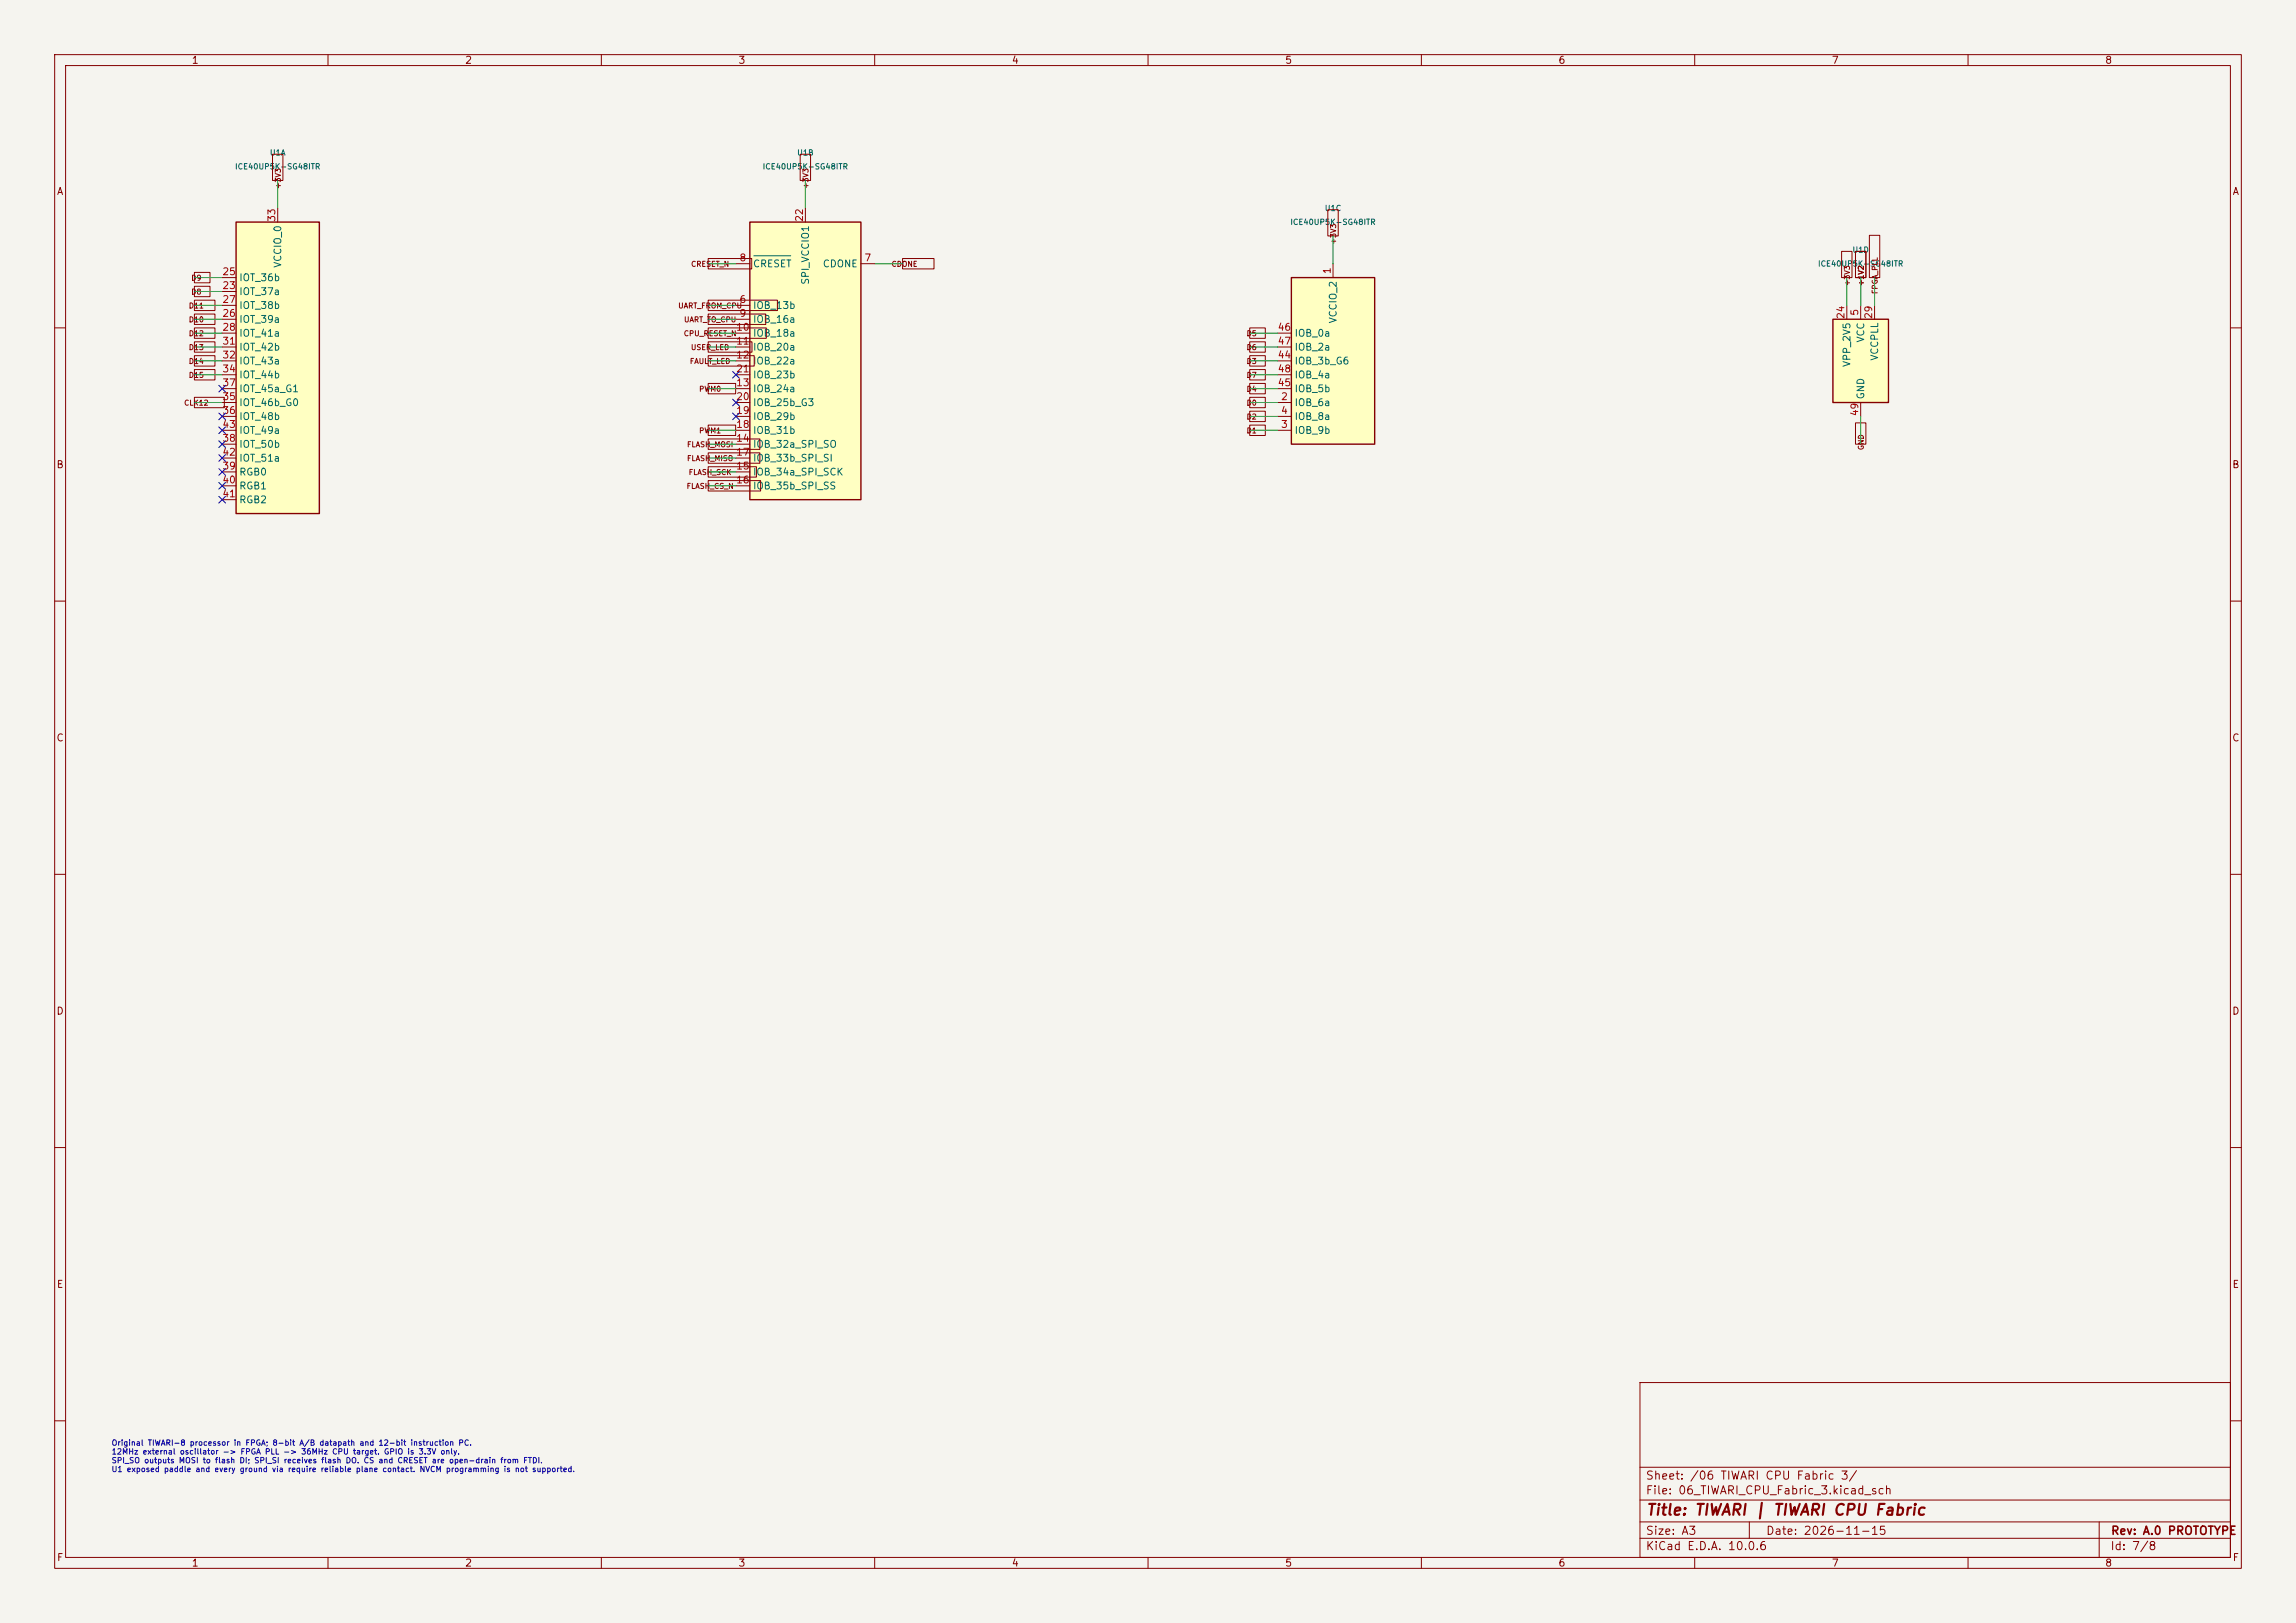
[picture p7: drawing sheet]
<svg xmlns="http://www.w3.org/2000/svg" width="420mm" height="297mm" viewBox="0 0 420 297" stroke-linecap="round" stroke-linejoin="round" font-family="sans-serif">
<defs><g id="words">
<text font-size="2" fill="#840000" x="301" y="277.8">Title: TIWARI | TIWARI CPU Fabric</text>
<g font-size="1.5" fill="#840000">
<text x="300.9" y="273.8">File: 06_TIWARI_CPU_Fabric_3.kicad_sch</text>
<text x="300.9" y="271.1">Sheet: /06 TIWARI CPU Fabric 3/</text>
<text x="300.9" y="281.2">Size: A3</text>
<text x="322.9" y="281.2">Date: 2026-11-15</text>
<text x="386" y="281.2">Rev: A.0 PROTOTYPE</text>
<text x="300.9" y="284">KiCad E.D.A. 10.0.6</text>
<text x="385.9" y="284">Id: 7/8</text>
</g>
<g font-size="1.3" fill="#840000">
<text x="35" y="12">1</text>
<text x="85" y="12">2</text>
<text x="135" y="12">3</text>
<text x="185" y="12">4</text>
<text x="235" y="12">5</text>
<text x="285" y="12">6</text>
<text x="335" y="12">7</text>
<text x="385" y="12">8</text>
<text x="10.3" y="36">A</text>
<text x="408.3" y="36">A</text>
<text x="10.2" y="86">B</text>
<text x="408.2" y="86">B</text>
<text x="10.2" y="136">C</text>
<text x="408.2" y="136">C</text>
<text x="10.2" y="186">D</text>
<text x="408.2" y="186">D</text>
<text x="10.3" y="236">E</text>
<text x="408.3" y="236">E</text>
<text x="10.3" y="286">F</text>
<text x="35" y="287">1</text>
<text x="85" y="287">2</text>
<text x="135" y="287">3</text>
<text x="185" y="287">4</text>
<text x="235" y="287">5</text>
<text x="285" y="287">6</text>
<text x="335" y="287">7</text>
<text x="385" y="287">8</text>
<text x="408.3" y="286">F</text>
</g>
<g font-size="1.3" fill="#a90000">
<text x="50.7" y="40.7" transform="rotate(-90 50.7 40.7)">33</text>
<text x="147.2" y="40.7" transform="rotate(-90 147.2 40.7)">22</text>
<text x="40.6" y="53.2">23</text>
<text x="40.6" y="50.7">25</text>
<text x="135.2" y="48.1">8</text>
<text x="158" y="48.1">7</text>
<text x="243.7" y="50.3" transform="rotate(-90 243.7 50.3)">1</text>
<text x="40.6" y="58.3">26</text>
<text x="40.6" y="55.7">27</text>
<text x="135.2" y="55.7">6</text>
<text x="135.2" y="58.3">9</text>
<text x="337.7" y="58.5" transform="rotate(-90 337.7 58.5)">24</text>
<text x="340.2" y="57.9" transform="rotate(-90 340.2 57.9)">5</text>
<text x="342.8" y="58.5" transform="rotate(-90 342.8 58.5)">29</text>
<text x="40.6" y="60.8">28</text>
<text x="40.6" y="63.4">31</text>
<text x="40.6" y="65.9">32</text>
<text x="134.6" y="60.8">10</text>
<text x="134.6" y="63.4">11</text>
<text x="134.6" y="65.9">12</text>
<text x="233.6" y="65.9">44</text>
<text x="233.6" y="60.8">46</text>
<text x="233.6" y="63.4">47</text>
<text x="40.6" y="68.4">34</text>
<text x="40.6" y="71">37</text>
<text x="134.6" y="71">13</text>
<text x="134.6" y="68.4">21</text>
<text x="233.6" y="71">45</text>
<text x="233.6" y="68.4">48</text>
<text x="40.6" y="73.5">35</text>
<text x="40.6" y="76.1">36</text>
<text x="134.6" y="76.1">19</text>
<text x="134.6" y="73.5">20</text>
<text x="234.2" y="73.5">2</text>
<text x="234.2" y="76.1">4</text>
<text x="340.2" y="76.3" transform="rotate(-90 340.2 76.3)">49</text>
<text x="40.6" y="81.1">38</text>
<text x="40.6" y="83.7">42</text>
<text x="40.6" y="78.6">43</text>
<text x="134.6" y="81.1">14</text>
<text x="134.6" y="83.7">17</text>
<text x="134.6" y="78.6">18</text>
<text x="234.2" y="78.6">3</text>
<text x="40.6" y="86.2">39</text>
<text x="40.6" y="88.8">40</text>
<text x="134.6" y="86.2">15</text>
<text x="134.6" y="88.8">16</text>
<text x="40.6" y="91.3">41</text>
</g>
<g font-size="1.3" fill="#006464">
<text x="43.7" y="51.8">IOT_36b</text>
<text x="51.8" y="49.1" transform="rotate(-90 51.8 49.1)">VCCIO_0</text>
<text x="137.6" y="49.2">CRESET</text>
<text x="148.3" y="52.2" transform="rotate(-90 148.3 52.2)">SPI_VCCIO1</text>
<text x="150.4" y="49.2">CDONE</text>
<text x="43.7" y="54.3">IOT_37a</text>
<text x="43.7" y="59.4">IOT_39a</text>
<text x="43.7" y="56.8">IOT_38b</text>
<text x="137.6" y="56.8">IOB_13b</text>
<text x="137.6" y="59.4">IOB_16a</text>
<text x="244.8" y="59.3" transform="rotate(-90 244.8 59.3)">VCCIO_2</text>
<text x="43.7" y="61.9">IOT_41a</text>
<text x="43.7" y="64.5">IOT_42b</text>
<text x="137.6" y="61.9">IOB_18a</text>
<text x="137.6" y="64.5">IOB_20a</text>
<text x="236.7" y="61.9">IOB_0a</text>
<text x="236.7" y="64.5">IOB_2a</text>
<text x="341.3" y="62.8" transform="rotate(-90 341.3 62.8)">VCC</text>
<text x="43.7" y="67">IOT_43a</text>
<text x="43.7" y="69.5">IOT_44b</text>
<text x="137.6" y="67">IOB_22a</text>
<text x="137.6" y="69.5">IOB_23b</text>
<text x="236.7" y="67">IOB_3b_G6</text>
<text x="236.7" y="69.5">IOB_4a</text>
<text x="338.8" y="67.3" transform="rotate(-90 338.8 67.3)">VPP_2V5</text>
<text x="343.9" y="66.1" transform="rotate(-90 343.9 66.1)">VCCPLL</text>
<text x="43.7" y="74.6">IOT_46b_G0</text>
<text x="43.7" y="77.2">IOT_48b</text>
<text x="43.7" y="72.1">IOT_45a_G1</text>
<text x="137.6" y="72.1">IOB_24a</text>
<text x="137.6" y="77.2">IOB_29b</text>
<text x="137.6" y="74.6">IOB_25b_G3</text>
<text x="236.7" y="74.6">IOB_6a</text>
<text x="236.7" y="77.2">IOB_8a</text>
<text x="236.7" y="72.1">IOB_5b</text>
<text x="341.3" y="73.2" transform="rotate(-90 341.3 73.2)">GND</text>
<text x="43.7" y="82.2">IOT_50b</text>
<text x="43.7" y="79.7">IOT_49a</text>
<text x="137.6" y="82.2">IOB_32a_SPI_SO</text>
<text x="137.6" y="79.7">IOB_31b</text>
<text x="236.7" y="79.7">IOB_9b</text>
<text x="43.7" y="87.3">RGB0</text>
<text x="43.7" y="89.9">RGB1</text>
<text x="43.7" y="84.8">IOT_51a</text>
<text x="137.6" y="87.3">IOB_34a_SPI_SCK</text>
<text x="137.6" y="89.9">IOB_35b_SPI_SS</text>
<text x="137.6" y="84.8">IOB_33b_SPI_SI</text>
<text x="43.7" y="92.4">RGB2</text>
</g>
<g font-size="1" fill="#006464">
<text x="49.3" y="28.7">U1A</text>
<text x="145.7" y="28.7">U1B</text>
<text x="42.9" y="31.2">ICE40UP5K-SG48ITR</text>
<text x="139.4" y="31.2">ICE40UP5K-SG48ITR</text>
<text x="235.9" y="41.4">ICE40UP5K-SG48ITR</text>
<text x="242.2" y="38.9">U1C</text>
<text x="338.8" y="46.5">U1D</text>
<text x="332.5" y="49">ICE40UP5K-SG48ITR</text>
</g>
<g font-size="1" fill="#840000">
<text x="51.6" y="34.7" transform="rotate(-90 51.6 34.7)">+3V3</text>
<text x="148.1" y="34.7" transform="rotate(-90 148.1 34.7)">+3V3</text>
<text x="244.6" y="44.8" transform="rotate(-90 244.6 44.8)">+3V3</text>
<text x="34.9" y="51.6">D9</text>
<text x="126.3" y="49">CRESET_N</text>
<text x="163" y="49">CDONE</text>
<text x="338.6" y="52.4" transform="rotate(-90 338.6 52.4)">+3V3</text>
<text x="341.1" y="52.4" transform="rotate(-90 341.1 52.4)">+1V2</text>
<text x="343.7" y="53.9" transform="rotate(-90 343.7 53.9)">FPGA_PLL</text>
<text x="34.4" y="59.2">D10</text>
<text x="34.4" y="56.7">D11</text>
<text x="34.9" y="54.1">D8</text>
<text x="124" y="56.7">UART_FROM_CPU</text>
<text x="125" y="59.2">UART_TO_CPU</text>
<text x="34.4" y="61.7">D12</text>
<text x="34.4" y="64.3">D13</text>
<text x="125" y="61.7">CPU_RESET_N</text>
<text x="126.3" y="64.3">USER_LED</text>
<text x="227.9" y="61.7">D5</text>
<text x="227.9" y="64.3">D6</text>
<text x="34.4" y="69.4">D15</text>
<text x="34.4" y="66.8">D14</text>
<text x="126.1" y="66.8">FAULT_LED</text>
<text x="127.8" y="71.9">PWM0</text>
<text x="227.9" y="71.9">D4</text>
<text x="227.9" y="69.4">D7</text>
<text x="227.9" y="66.8">D3</text>
<text x="33.6" y="74.4">CLK12</text>
<text x="227.9" y="74.4">D0</text>
<text x="227.9" y="77">D2</text>
<text x="125.6" y="82.1">FLASH_MOSI</text>
<text x="127.8" y="79.5">PWM1</text>
<text x="227.9" y="79.5">D1</text>
<text x="341.1" y="82.5" transform="rotate(-90 341.1 82.5)">GND</text>
<text x="125.5" y="89.7">FLASH_CS_N</text>
<text x="125.6" y="84.6">FLASH_MISO</text>
<text x="125.9" y="87.1">FLASH_SCK</text>
</g>
<g font-size="1" fill="#0000c2">
<text x="20.3" y="264.8">Original TIWARI-8 processor in FPGA; 8-bit A/B datapath and 12-bit instruction PC.</text>
<text x="20.3" y="266.4">12MHz external oscillator -&gt; FPGA PLL -&gt; 36MHz CPU target. GPIO is 3.3V only.</text>
<text x="20.3" y="268">SPI_SO outputs MOSI to flash DI; SPI_SI receives flash DO. CS and CRESET are open-drain from FTDI.</text>
<text x="20.3" y="269.6">U1 exposed paddle and every ground via require reliable plane contact. NVCM programming is not supported.</text>
</g>
</g></defs>
<path d="M0 0h420v297h-420z" fill="#f5f4ef" stroke="#f5f4ef" stroke-width=".18"/>
<g fill="none" stroke="#840000" stroke-width=".18">
<path d="M10 10h400v277h-400zM12 12h396v273h-396zM60 10v2M110 10v2M160 10v2M210 10v2M260 10v2M310 10v2M360 10v2M10 60h2M408 60h2M10 110h2"/>
<path d="M408 110h2M10 160h2M408 160h2M10 210h2M408 210h2M300 253h108v32h-108zM10 260h2M300 278.5h108M300 274.5h108M300 268.5h108M320 278.5v3M384 278.5v6.5"/>
<path d="M408 260h2M60 285v2M110 285v2M160 285v2M210 285v2M260 285v2M300 281.5h108M310 285v2M360 285v2"/>
</g>
<path d="M335.3 58.4h10.1v15.3h-10.1z" fill="#ffffc2"/>
<path d="M335.3 58.4h10.1v15.3h-10.1z" fill="none" stroke="#840000" stroke-width=".25"/>
<path d="M337.8 55.9v2.5M340.4 55.9v2.5M342.9 55.9v2.5M340.4 73.7v2.5" fill="none" stroke="#840000" stroke-width=".18"/>
<path d="M137.2 40.6h20.3v50.8h-20.3z" fill="#ffffc2"/>
<path d="M137.2 40.6h20.3v50.8h-20.3z" fill="none" stroke="#840000" stroke-width=".25"/>
<g fill="none" stroke="#840000" stroke-width=".18">
<path d="M147.3 38.1v2.5M134.6 55.9h2.6M134.6 48.3h2.6M134.6 58.4h2.6M157.5 48.3h2.5M134.6 61h2.6M134.6 63.5h2.6M134.6 66h2.6M134.6 71.1h2.6M134.6 78.7h2.6M134.6 76.2h2.6M134.6 73.7h2.6"/>
<path d="M134.6 68.6h2.6M134.6 81.3h2.6M134.6 86.4h2.6M134.6 88.9h2.6M134.6 83.8h2.6"/>
</g>
<path d="M137.9 46.8h6.8" fill="none" stroke="#006464" stroke-width=".18"/>
<path d="M236.2 50.8h15.3v30.5h-15.3z" fill="#ffffc2"/>
<path d="M236.2 50.8h15.3v30.5h-15.3z" fill="none" stroke="#840000" stroke-width=".25"/>
<path d="M243.8 48.3v2.5M233.7 73.7h2.5M233.7 78.7h2.5M233.7 76.2h2.5M233.7 66h2.5M233.7 71.1h2.5M233.7 61h2.5M233.7 63.5h2.5M233.7 68.6h2.5" fill="none" stroke="#840000" stroke-width=".18"/>
<path d="M43.2 40.6h15.2v53.4h-15.2z" fill="#ffffc2"/>
<path d="M43.2 40.6h15.2v53.4h-15.2z" fill="none" stroke="#840000" stroke-width=".25"/>
<g fill="none" stroke="#840000" stroke-width=".18">
<path d="M49.8 28.2h2v4.8h-2zM50.8 38.1v2.5M146.4 28.2h1.9v4.8h-1.9zM242.9 38.4h1.9v4.8h-1.9zM35.6 52.4h2.8v1.9h-2.8zM35.6 49.8h2.8v2h-2.8zM35.6 57.5h3.7v1.9h-3.7zM35.6 54.9h3.7v1.9h-3.7zM40.6 53.3h2.6M40.6 50.8h2.6M40.6 58.4h2.6M40.6 55.9h2.6"/>
<path d="M129.5 47.3h8v1.9h-8zM129.5 54.9h12.7v1.9h-12.7zM129.5 57.5h10.6v1.9h-10.6zM165.1 47.3h5.7v1.9h-5.7zM336.9 46h1.9v4.8h-1.9zM339.4 46h1.9v4.8h-1.9zM341.9 43.1h2v7.7h-2zM35.6 67.6h3.7v1.9h-3.7zM35.6 60h3.7v1.9h-3.7zM35.6 62.5h3.7v2h-3.7zM35.6 65.1h3.7v1.9h-3.7zM35.6 72.7h5.4v1.9h-5.4z"/>
<path d="M40.6 61h2.6M40.6 63.5h2.6M40.6 66h2.6M40.6 68.6h2.6M40.6 73.7h2.6M40.6 76.2h2.6M40.6 71.1h2.6M40.6 78.7h2.6M129.5 65.1h8.5v1.9h-8.5zM129.5 60h10.7v1.9h-10.7zM129.5 62.5h8v2h-8zM129.5 70.2h5.1v1.9h-5.1z"/>
<path d="M129.5 77.8h5.1v1.9h-5.1zM228.6 60h2.9v1.9h-2.9zM228.6 72.7h2.9v1.9h-2.9zM228.6 77.8h2.9v1.9h-2.9zM228.6 75.2h2.9v2h-2.9zM228.6 70.2h2.9v1.9h-2.9zM228.6 67.6h2.9v1.9h-2.9zM228.6 65.1h2.9v1.9h-2.9zM228.6 62.5h2.9v2h-2.9zM339.4 77.4h1.9v3.9h-1.9zM40.6 81.3h2.6M40.6 86.4h2.6"/>
<path d="M40.6 88.9h2.6M40.6 91.4h2.6M40.6 83.8h2.6M129.5 80.3h9.5v1.9h-9.5zM129.5 85.4h8.9v1.9h-8.9zM129.5 87.9h9.6v2h-9.6zM129.5 82.9h9.5v1.9h-9.5z"/>
</g>
<g fill="none" stroke="#009600" stroke-width=".18">
<path d="M50.8 33v5.1M147.3 33v5.1M35.6 58.4h5M35.6 55.9h5M35.6 50.8h5M35.6 53.3h5M129.5 58.4h5.1M129.5 55.9h5.1M129.5 48.3h5.1M160 48.3h5.1M243.8 43.2v5.1M337.8 50.8v5.1"/>
<path d="M340.4 50.8v5.1M342.9 50.8v5.1M35.6 63.5h5M35.6 73.7h5M35.6 61h5M35.6 68.6h5M35.6 66h5M129.5 63.5h5.1M129.5 78.7h5.1M129.5 71.1h5.1M129.5 61h5.1M129.5 66h5.1"/>
<path d="M228.6 63.5h5.1M228.6 78.7h5.1M228.6 76.2h5.1M228.6 73.7h5.1M228.6 71.1h5.1M228.6 61h5.1M228.6 68.6h5.1M228.6 66h5.1M340.4 76.2v5.1M129.5 81.3h5.1M129.5 86.4h5.1M129.5 88.9h5.1"/>
<path d="M129.5 83.8h5.1"/>
</g>
<g fill="none" stroke="#000084" stroke-width=".18">
<path d="M40 75.6l1.2 1.2M40 70.5l1.2 1.2M40 78.1l1.2 1.2M41.2 75.6l-1.2 1.2M41.2 70.5l-1.2 1.2M41.2 78.1l-1.2 1.2M134 75.6l1.2 1.2M134 68l1.2 1.2M134 73.1l1.2 1.2M135.2 75.6l-1.2 1.2M135.2 68l-1.2 1.2M135.2 73.1l-1.2 1.2"/>
<path d="M40 83.2l1.2 1.2M40 80.7l1.2 1.2M40 90.8l1.2 1.2M40 85.8l1.2 1.2M40 88.3l1.2 1.2M41.2 83.2l-1.2 1.2M41.2 80.7l-1.2 1.2M41.2 90.8l-1.2 1.2M41.2 85.8l-1.2 1.2M41.2 88.3l-1.2 1.2"/>
</g>
<use href="#words"/>
</svg>
